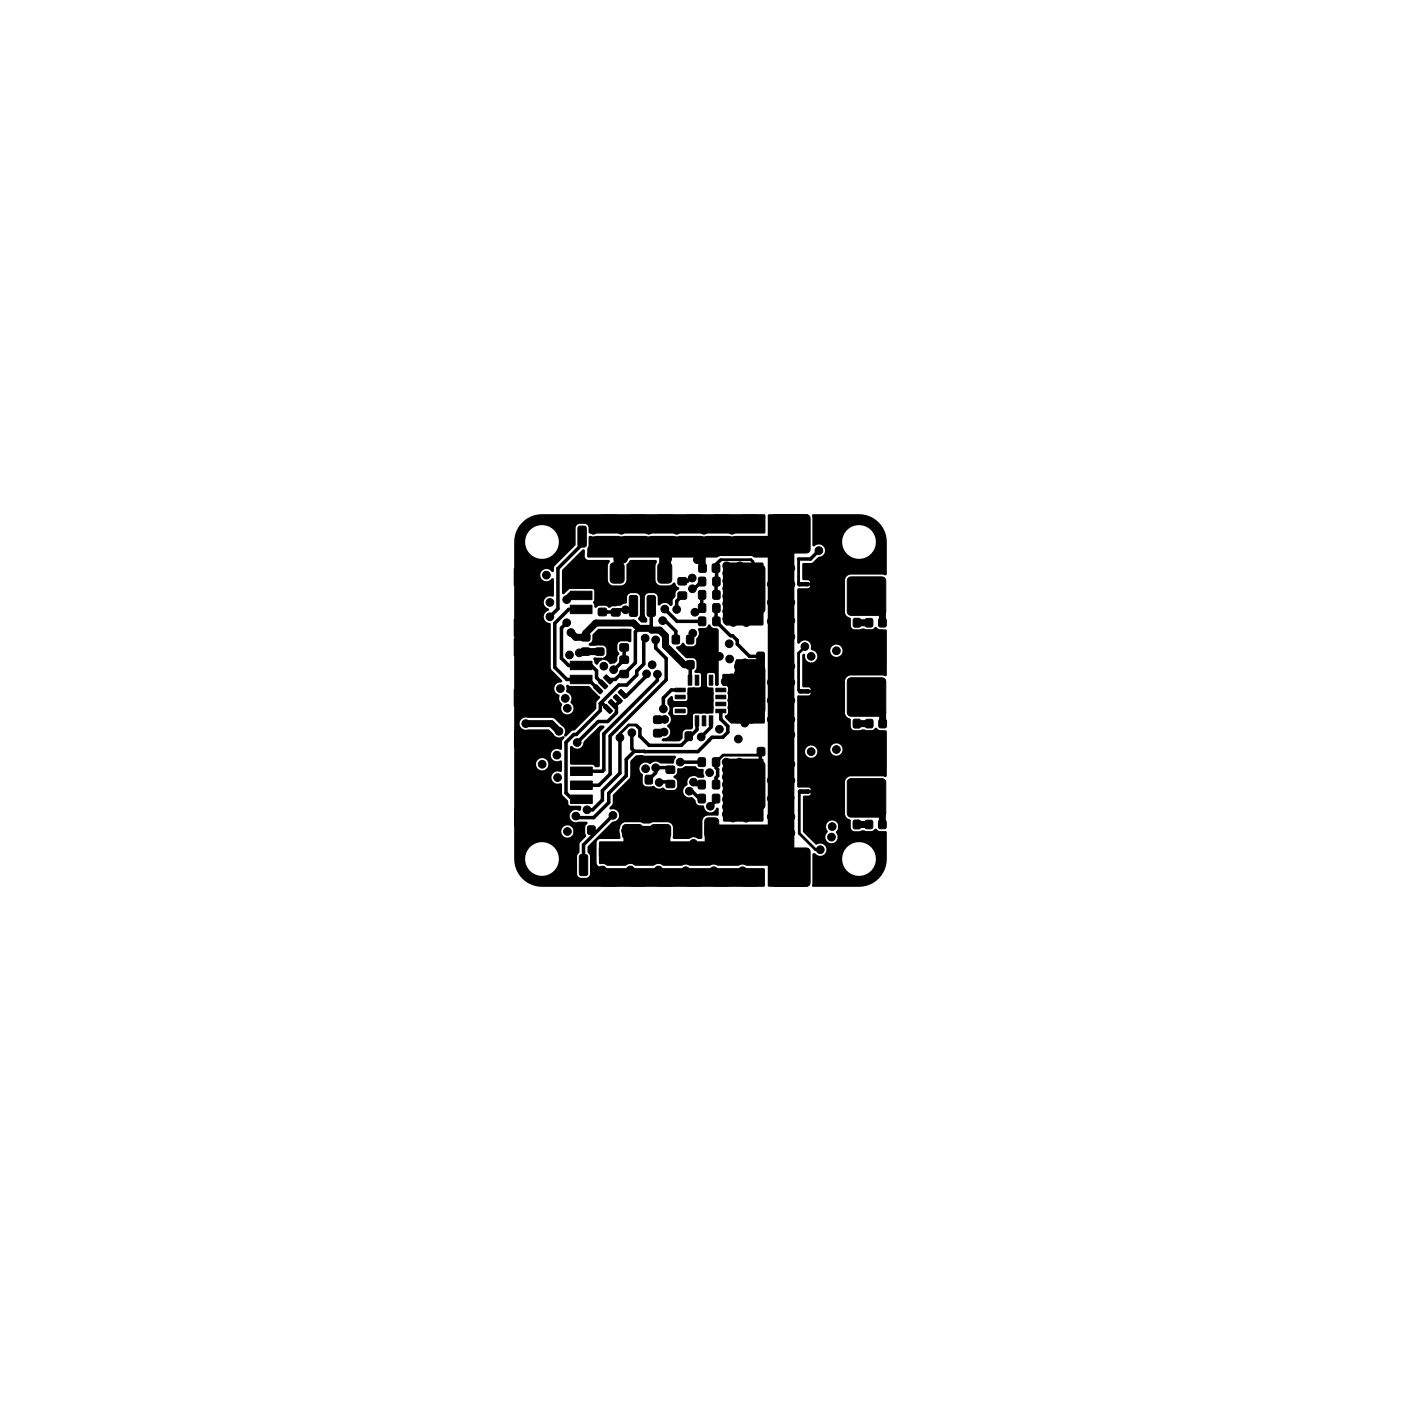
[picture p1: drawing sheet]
<svg xmlns="http://www.w3.org/2000/svg" width="100mm" height="100mm" viewBox="0 0 100 100" stroke-linecap="round" stroke-linejoin="round" font-family="sans-serif">
<g fill="#000" stroke="#000" stroke-width=".07">
<path d="M41.3 37.6h.4h.1l.1 1.3-.1 .1h-.4h-.1zM42.8 38.7l.2-.1 1.1 .1 .1 .2v.6l-.2 .1h-1.1l-.1-.2zM42.8 36.8l.2-.1 1.1 .1 .1 .2v.6l-.2 .1h-1.1l-.1-.2zM44.8 38.7l.2-.1 1.1 .1 .1 .2v.6l-.2 .1h-1.1l-.1-.2zM44.8 36.8l.2-.1 1.1 .1 .1 .2v.6l-.2 .1h-1.1l-.1-.2zM46.8 38.7l.2-.1 1.1 .1 .1 .2v.6l-.2 .1h-1.1l-.1-.2zM46.8 36.8l.2-.1 1.1 .1 .1 .2v.6l-.2 .1h-1.1l-.1-.2zM48.8 38.7l.2-.1 1.1 .1 .1 .2v.6l-.2 .1h-1.1l-.1-.2zM48.8 36.8l.2-.1 1.1 .1 .1 .2v.6l-.2 .1h-1.1l-.1-.2zM50.8 38.7l.2-.1 1.1 .1 .1 .2v.6l-.2 .1h-1.1l-.1-.2zM50.8 36.8l.2-.1 1.1 .1 .1 .2v.6l-.2 .1h-1.1l-.1-.2zM52.8 38.7l.2-.1 1.1 .1 .1 .2v.6l-.2 .1h-1.1l-.1-.2z"/>
<path d="M52.8 36.8l.2-.1 1.1 .1 .1 .2v.6l-.2 .1h-1.1l-.1-.2zM55.2 36.8l.1-.1h2.3l.1 .1 .1 .2v2.2l-.1 .2-.1 .1h-2.3l-.1-.1-.1-.2v-2.2zM36.7 49.2h1.8v1.2h-1.8zM36.7 45.6h1.8v1.2h-1.8zM36.7 44.2h1.8v1.2h-1.8zM36.7 40.6h1.8v1.2h-1.8zM36.7 57.7h1.8v1.3h-1.8zM36.7 52.2h1.8v1.1h-1.8zM40.7 48.2h1.6v.6h-1.6zM40.7 47.2h1.6v.6h-1.6zM40.7 43.2h1.6v.6h-1.6zM40.7 42.2h1.6v.6h-1.6z"/>
<path d="M41 59h.5v.5h-.5zM41.5 46.3h.6v.4h-.6zM41.5 45.3h.6v.4h-.6zM40.7 56.7h1.6v.6h-1.6zM40.7 55.7h1.6v.6h-1.6zM40.7 54.7h1.6v.6h-1.6zM40.7 53.7h1.6v.6h-1.6zM42 59h.4v.5h-.4zM42 49.4l.2-.2 .5 .5-.2 .2zM41.7 40.2h.7l.2 .1v1.1l-.1 .2h-.6l-.2-.1-.1-1.1zM42.7 43.4h.6v.5h-.6zM42.7 42.5h.6v.5h-.6z"/>
<path d="M42.4 49l.2-.1 .4 .5-.2 .1zM42.5 45.3h.6v.4h-.6zM42.5 46.3h.6v.4h-.6zM42.7 48.7l.2-.2 .5 .5-.2 .2zM43.1 50.4l.2-.1 .4 .5-.2 .1zM43.1 48.3l.2-.1 .4 .4-.2 .2zM43.4 50.1l.2-.2 .5 .5-.2 .2zM43.7 42.5h.5v.4h-.5zM43.7 43.5h.5v.4h-.5zM43.8 49.7l.2-.1 .4 .4-.2 .2zM43.6 40.2h.7l.2 .1 .1 1.1-.2 .2h-.6l-.2-.1v-1.1zM44.1 49.4l.2-.2 .5 .5-.2 .2z"/>
<path d="M44.5 58.9h.2h1l.2 .2v.6l-.3 .2-1-.1-.2-.2zM44.5 57h.2h1l.2 .2v.6l-.3 .2-1-.1-.2-.2zM44.3 45h.5v.4h-.5zM44.3 46h.5v.4h-.5zM44.3 46.9h.5v.4h-.5zM44.3 47.9h.5v.4h-.5zM45.1 55.4h.4v.5h-.4zM45 42.5h.4l.1 .1v1.3l-.1 .1h-.3l-.2-.1zM46.1 55.4h.4v.5h-.4zM45.1 40.2h.7l.2 .1v1.1l-.1 .2h-.6l-.2-.1-.1-1.1zM46.2 42.5h.4l.2 .1v1.3l-.1 .1h-.4l-.1-.1zM46.5 58.9h.2h1l.2 .2v.6l-.3 .2-1-.1-.2-.2z"/>
<path d="M46.5 57h.2h1l.2 .2v.6l-.3 .2-1-.1-.2-.2zM46.7 51.1h.5v.5h-.5zM46.7 52.1h.5v.5h-.5zM47.9 52.3h.5v.5h-.5zM47 40.2h.7l.2 .1 .1 1.1-.2 .2h-.6l-.2-.1v-1.1zM47.6 54.7h.5v.5h-.5zM47.6 55.7h.5v.5h-.5zM48 45.4h.5v.5h-.5zM48.4 41.3h.6v.4h-.6zM48.4 42.3h.6v.4h-.6zM48.9 52.3h.5v.5h-.5zM48.2 50.6h.7v.3h-.7z"/>
<path d="M48.2 50.1h.7v.3h-.7zM48.2 49.6h.7v.3h-.7zM48.2 49.1h.7v.3h-.7zM49 47.2h.5v.5h-.5zM49.1 51.1h.3v.7h-.3zM49.1 48.2h.3v.7h-.3zM48.5 58.4h.7l.2 .1v1.1l-.2 .2h-.6l-.2-.1v-1.1zM49 45.4h.5v.5h-.5zM49.9 54.1h.4v.6h-.4zM49.9 43.1h.4v.6h-.4zM49.9 42.2h.4v.5h-.4zM49.9 40.3h.5v.5h-.5z"/>
<path d="M49.6 51.1h.3v.7h-.3zM49.6 48.2h.3v.7h-.3zM50 47.2h.5v.5h-.5zM49.9 55.7h.4v.6h-.4zM49.9 56.7h.4v.6h-.4zM50.1 51.1h.3v.7h-.3zM50.1 48.2h.3v.7h-.3zM49.9 44.1h.4v.5h-.4zM49.9 41.2h.4v.6h-.4zM50.9 40.3h.4v.5h-.4zM50.9 54.1h.4v.6h-.4zM49.1 49.1h1.8v1.8h-1.8z"/>
<path d="M50.9 43.1h.5v.6h-.5zM50.9 42.2h.5v.5h-.5zM50.6 51.1h.3v.7h-.3zM50.6 48.2h.3v.7h-.3zM50.4 58.4h.6l.3 .1v1.1l-.2 .2h-.5l-.3-.1v-1.1zM50.9 55.7h.4v.6h-.4zM50.9 56.7h.4v.6h-.4zM50.9 44.1h.5v.5h-.5zM50.9 41.2h.5v.6h-.5zM51.1 49.1h.7v.3h-.7zM51.1 49.6h.7v.3h-.7zM51.1 50.1h.7v.3h-.7z"/>
<path d="M51.1 50.6h.7v.3h-.7zM54.1 46.6h.4v.5h-.4zM54.1 53.4h.5v.5h-.5zM53 54.4l.2-.1h1.1l.3 .2v3l-.2 .2h-1.2l-.3-.1v-3zM53 40.4l.2-.1h1.1l.3 .2v3l-.2 .2h-1.2l-.3-.1v-3zM53 47.6h.2h1.1l.3 .1v3l-.2 .2-1.2 .1-.3-.2v-3zM55 46.6h.5v.5h-.5zM55 53.4h.5v.5h-.5zM56.3 53.4h.3v.5h-.3zM57 53.4h.3v.5h-.3zM57 41.6h.7v.2h-.7zM57.1 56.4h.6v.2h-.6z"/>
<path d="M57.1 49.2h.6v.3h-.6zM58.4 54.4l.2-.1h1.1l.3 .2v3l-.2 .2h-1.2l-.3-.1v-3zM58.4 40.4l.2-.1h1.1l.3 .2v3l-.2 .2h-1.2l-.3-.1v-3zM58.4 47.6h.2h1.1l.3 .1v3l-.2 .2-1.2 .1-.3-.2v-3zM59.9 51.4h.5v.5h-.5zM59.9 58.6h.5v.5h-.5zM59.9 44.2h.5v.5h-.5zM60.6 52.3l.1-.1h2.3l.1 .1 .1 .1v2.3l-.1 .1-.1 .1h-2.3l-.1-.1-.1-.1v-2.3zM60.6 48.5l.1-.1h2.3l.1 .1 .1 .1v2.3l-.1 .1-.1 .1h-2.3l-.1-.1-.1-.1v-2.3zM60.6 45.1l.1-.1h2.3l.1 .1 .1 .1v2.3l-.1 .1-.1 .1h-2.3l-.1-.1-.1-.1v-2.3zM60.6 41.3l.1-.1h2.3l.1 .1 .1 .1v2.3l-.1 .1-.1 .1h-2.3l-.1-.1-.1-.1v-2.3zM60.6 55.7l.1-.1h2.3l.1 .1 .1 .1v2.3l-.1 .1-.1 .1h-2.3l-.1-.1-.1-.1v-2.3z"/>
<path d="M60.9 51.4h.5v.5h-.5zM60.9 58.6h.5v.5h-.5zM60.9 44.2h.5v.5h-.5zM61.8 58.6h.5v.5h-.5zM61.8 44.2h.5v.5h-.5zM61.8 51.4h.5v.5h-.5zM62.7 58.6h.5v.5h-.5zM62.7 44.2h.5v.5h-.5zM62.8 51.4h.4v.5h-.4zM41.4 61h.4l.1 .1v1.2v.2h-.4l-.1-.1zM42.8 60.4l.2-.1 1.1 .1 .1 .2v.6l-.2 .1h-1.1l-.1-.2zM42.8 62.3h.2h1.1l.1 .2v.6l-.2 .2-1.1-.1-.1-.2z"/>
<path d="M44.8 60.4l.2-.1 1.1 .1 .1 .2v.6l-.2 .1h-1.1l-.1-.2zM44.8 62.3h.2h1.1l.1 .2v.6l-.2 .2-1.1-.1-.1-.2zM46.8 60.4l.2-.1 1.1 .1 .1 .2v.6l-.2 .1h-1.1l-.1-.2zM46.8 62.3h.2h1.1l.1 .2v.6l-.2 .2-1.1-.1-.1-.2zM48.8 60.4l.2-.1 1.1 .1 .1 .2v.6l-.2 .1h-1.1l-.1-.2zM48.8 62.3h.2h1.1l.1 .2v.6l-.2 .2-1.1-.1-.1-.2zM50.8 60.4l.2-.1 1.1 .1 .1 .2v.6l-.2 .1h-1.1l-.1-.2zM50.8 62.3h.2h1.1l.1 .2v.6l-.2 .2-1.1-.1-.1-.2zM52.8 60.4l.2-.1 1.1 .1 .1 .2v.6l-.2 .1h-1.1l-.1-.2zM52.8 62.3h.2h1.1l.1 .2v.6l-.2 .2-1.1-.1-.1-.2zM55.2 60.6l.1-.1h2.3l.1 .1 .1 .2v2.2l-.1 .2-.1 .1h-2.3l-.1-.1-.1-.2v-2.2z"/>
<circle cx="42.4" cy="37.8" r=".27"/>
<circle cx="44.4" cy="37.8" r=".27"/>
<circle cx="44.5" cy="39.9" r=".27"/>
<circle cx="46.3" cy="37.8" r=".27"/>
<circle cx="47.7" cy="39.9" r=".27"/>
<circle cx="48.3" cy="37.8" r=".27"/>
<circle cx="49.8" cy="40" r=".27"/>
<circle cx="50.2" cy="37.8" r=".27"/>
<circle cx="52.2" cy="37.8" r=".27"/>
<circle cx="58.4" cy="39.3" r=".28"/>
<circle cx="37.1" cy="40.2" r=".27"/>
<circle cx="37.4" cy="45.4" r=".27"/>
<circle cx="37.4" cy="59.3" r=".28"/>
<circle cx="37.5" cy="51.7" r=".27"/>
<circle cx="38.7" cy="54.5" r=".27"/>
<circle cx="38.9" cy="55.7" r=".27"/>
<circle cx="39" cy="50.3" r=".27"/>
<circle cx="39" cy="41" r=".28"/>
<circle cx="39.2" cy="44" r=".27"/>
<circle cx="39.3" cy="43" r=".27"/>
<circle cx="39.7" cy="50.7" r=".28"/>
<circle cx="39.7" cy="53.9" r=".27"/>
<circle cx="39.7" cy="53" r=".27"/>
<circle cx="39.8" cy="55.5" r=".28"/>
<circle cx="39.9" cy="52.2" r=".27"/>
<circle cx="40" cy="49.2" r=".27"/>
<circle cx="40.4" cy="49.9" r=".28"/>
<circle cx="40.4" cy="42.8" r=".28"/>
<circle cx="40.4" cy="44.4" r=".28"/>
<circle cx="40.5" cy="50.6" r=".28"/>
<circle cx="40.5" cy="59.4" r=".27"/>
<circle cx="40.7" cy="46.7" r=".28"/>
<circle cx="40.7" cy="45.2" r=".28"/>
<circle cx="41.1" cy="58.2" r=".27"/>
<circle cx="41.2" cy="53" r=".27"/>
<circle cx="41.3" cy="54.2" r=".27"/>
<circle cx="41.4" cy="46.6" r=".27"/>
<circle cx="41.9" cy="57.8" r=".28"/>
<circle cx="43.1" cy="47.5" r=".27"/>
<circle cx="43.1" cy="41.9" r=".27"/>
<circle cx="43.6" cy="59.5" r=".28"/>
<circle cx="43.7" cy="58.2" r=".28"/>
<circle cx="43.8" cy="47.8" r=".28"/>
<circle cx="44" cy="45.5" r=".28"/>
<circle cx="44.2" cy="52.7" r=".27"/>
<circle cx="44.7" cy="59.3" r=".27"/>
<circle cx="44.7" cy="43.5" r=".27"/>
<circle cx="44.9" cy="58.2" r=".28"/>
<circle cx="45.1" cy="52.3" r=".27"/>
<circle cx="45.4" cy="41.9" r=".27"/>
<circle cx="45.7" cy="54.2" r=".28"/>
<circle cx="46.1" cy="45.5" r=".27"/>
<circle cx="46.1" cy="54.9" r=".27"/>
<circle cx="46.1" cy="48.1" r=".28"/>
<circle cx="46.5" cy="47.4" r=".28"/>
<circle cx="46.8" cy="54.8" r=".28"/>
<circle cx="46.8" cy="45.7" r=".28"/>
<circle cx="46.9" cy="48.1" r=".27"/>
<circle cx="47.1" cy="55.8" r=".28"/>
<circle cx="47.3" cy="42.5" r=".27"/>
<circle cx="47.3" cy="44.3" r=".27"/>
<circle cx="47.3" cy="58.2" r=".28"/>
<circle cx="47.4" cy="50.6" r=".27"/>
<circle cx="47.4" cy="52.2" r=".28"/>
<circle cx="47.4" cy="43.5" r=".27"/>
<circle cx="47.4" cy="51.4" r=".27"/>
<circle cx="48.3" cy="43.5" r=".28"/>
<circle cx="48.5" cy="54.4" r=".27"/>
<circle cx="49.2" cy="56.5" r=".27"/>
<circle cx="49.4" cy="55.1" r=".28"/>
<circle cx="49.4" cy="41.3" r=".28"/>
<circle cx="49.4" cy="42" r=".27"/>
<circle cx="49.4" cy="45.2" r=".27"/>
<circle cx="49.5" cy="55.8" r=".27"/>
<circle cx="49.6" cy="43.7" r=".27"/>
<circle cx="49.7" cy="58.2" r=".28"/>
<circle cx="50.1" cy="52.6" r=".27"/>
<circle cx="50.2" cy="45.2" r=".28"/>
<circle cx="50.7" cy="55.2" r=".27"/>
<circle cx="50.7" cy="57.5" r=".27"/>
<circle cx="51.4" cy="46.8" r=".27"/>
<circle cx="51.4" cy="52.1" r=".27"/>
<circle cx="51.8" cy="48.7" r=".27"/>
<circle cx="51.8" cy="54.4" r=".28"/>
<circle cx="51.8" cy="56" r=".27"/>
<circle cx="51.8" cy="55.5" r=".27"/>
<circle cx="51.8" cy="58.1" r=".28"/>
<circle cx="51.8" cy="54.9" r=".28"/>
<circle cx="51.8" cy="57.6" r=".27"/>
<circle cx="51.8" cy="57.1" r=".27"/>
<circle cx="51.8" cy="56.5" r=".28"/>
<circle cx="51.9" cy="44.2" r=".27"/>
<circle cx="51.9" cy="41.5" r=".27"/>
<circle cx="51.9" cy="42.5" r=".27"/>
<circle cx="51.9" cy="42" r=".27"/>
<circle cx="51.9" cy="43.6" r=".27"/>
<circle cx="51.9" cy="40.4" r=".27"/>
<circle cx="51.9" cy="40.9" r=".27"/>
<circle cx="51.9" cy="43.1" r=".27"/>
<circle cx="52.1" cy="46" r=".27"/>
<circle cx="52.1" cy="47" r=".28"/>
<circle cx="52.2" cy="48.4" r=".27"/>
<circle cx="52.2" cy="48.9" r=".27"/>
<circle cx="52.2" cy="51.1" r=".27"/>
<circle cx="52.2" cy="50" r=".27"/>
<circle cx="52.2" cy="50.5" r=".27"/>
<circle cx="52.2" cy="49.4" r=".27"/>
<circle cx="52.3" cy="57.9" r=".27"/>
<circle cx="52.3" cy="58.4" r=".28"/>
<circle cx="52.3" cy="54.7" r=".28"/>
<circle cx="52.3" cy="57.3" r=".27"/>
<circle cx="52.3" cy="55.2" r=".27"/>
<circle cx="52.3" cy="56.3" r=".27"/>
<circle cx="52.3" cy="56.8" r=".27"/>
<circle cx="52.3" cy="55.7" r=".27"/>
<circle cx="52.3" cy="41.2" r=".27"/>
<circle cx="52.3" cy="43.9" r=".27"/>
<circle cx="52.3" cy="40.7" r=".27"/>
<circle cx="52.3" cy="44.4" r=".27"/>
<circle cx="52.3" cy="42.8" r=".27"/>
<circle cx="52.3" cy="43.4" r=".27"/>
<circle cx="52.3" cy="41.7" r=".27"/>
<circle cx="52.3" cy="42.3" r=".27"/>
<circle cx="52.7" cy="48.7" r=".27"/>
<circle cx="52.7" cy="51.3" r=".27"/>
<circle cx="52.7" cy="47.6" r=".27"/>
<circle cx="52.7" cy="48.1" r=".27"/>
<circle cx="52.7" cy="52.7" r=".28"/>
<circle cx="52.7" cy="50.2" r=".27"/>
<circle cx="52.7" cy="49.7" r=".27"/>
<circle cx="52.7" cy="50.8" r=".27"/>
<circle cx="52.7" cy="49.2" r=".28"/>
<circle cx="52.8" cy="54.4" r=".27"/>
<circle cx="52.8" cy="57.6" r=".27"/>
<circle cx="52.8" cy="55.5" r=".27"/>
<circle cx="52.8" cy="56" r=".27"/>
<circle cx="52.8" cy="56.5" r=".27"/>
<circle cx="52.8" cy="58.1" r=".27"/>
<circle cx="52.8" cy="57.1" r=".28"/>
<circle cx="52.8" cy="54.9" r=".28"/>
<circle cx="52.8" cy="42" r=".27"/>
<circle cx="52.8" cy="42.5" r=".27"/>
<circle cx="52.8" cy="41.5" r=".27"/>
<circle cx="52.8" cy="44.2" r=".27"/>
<circle cx="52.8" cy="43.6" r=".27"/>
<circle cx="52.8" cy="43.1" r=".27"/>
<circle cx="52.8" cy="40.4" r=".27"/>
<circle cx="52.8" cy="40.9" r=".27"/>
<circle cx="53.2" cy="51.6" r=".27"/>
<circle cx="53.2" cy="47.8" r=".27"/>
<circle cx="53.2" cy="48.4" r=".28"/>
<circle cx="53.2" cy="47.3" r=".28"/>
<circle cx="53.2" cy="48.9" r=".27"/>
<circle cx="53.2" cy="50" r=".28"/>
<circle cx="53.2" cy="50.5" r=".28"/>
<circle cx="53.2" cy="51.1" r=".28"/>
<circle cx="53.2" cy="49.4" r=".28"/>
<circle cx="53.2" cy="58.4" r=".27"/>
<circle cx="53.2" cy="57.9" r=".27"/>
<circle cx="53.3" cy="43.9" r=".27"/>
<circle cx="53.3" cy="44.4" r=".27"/>
<circle cx="53.6" cy="51.4" r=".27"/>
<circle cx="53.6" cy="47.6" r=".28"/>
<circle cx="53.7" cy="58.1" r=".27"/>
<circle cx="53.7" cy="44.2" r=".27"/>
<circle cx="55.1" cy="50" r=".27"/>
<circle cx="55.1" cy="44.4" r=".27"/>
<circle cx="55.1" cy="48.7" r=".27"/>
<circle cx="55.1" cy="55.7" r=".27"/>
<circle cx="55.1" cy="43" r=".27"/>
<circle cx="55.1" cy="58.3" r=".27"/>
<circle cx="55.1" cy="51.4" r=".27"/>
<circle cx="55.1" cy="57" r=".27"/>
<circle cx="55.1" cy="41.7" r=".27"/>
<circle cx="55.1" cy="59.4" r=".28"/>
<circle cx="55.4" cy="47.7" r=".28"/>
<circle cx="55.4" cy="45.2" r=".27"/>
<circle cx="56.4" cy="56.9" r=".27"/>
<circle cx="56.4" cy="51.4" r=".27"/>
<circle cx="56.4" cy="47.5" r=".27"/>
<circle cx="56.4" cy="43" r=".27"/>
<circle cx="56.4" cy="48.7" r=".27"/>
<circle cx="56.4" cy="55.7" r=".27"/>
<circle cx="56.4" cy="54.5" r=".27"/>
<circle cx="56.4" cy="58.3" r=".27"/>
<circle cx="56.4" cy="50" r=".27"/>
<circle cx="56.4" cy="44.3" r=".27"/>
<circle cx="56.4" cy="41.7" r=".27"/>
<circle cx="56.4" cy="40.5" r=".27"/>
<circle cx="56.4" cy="45.4" r=".28"/>
<circle cx="56.4" cy="52.4" r=".28"/>
<circle cx="56.4" cy="59.4" r=".28"/>
<circle cx="57" cy="41.7" r=".12"/>
<circle cx="57.1" cy="56.5" r=".12"/>
<circle cx="57.1" cy="49.3" r=".12"/>
<circle cx="57.4" cy="46.2" r=".28"/>
<circle cx="57.6" cy="41.7" r=".13"/>
<circle cx="57.7" cy="56.5" r=".12"/>
<circle cx="57.7" cy="49.3" r=".12"/>
<circle cx="57.9" cy="46.8" r=".27"/>
<circle cx="57.9" cy="53.7" r=".27"/>
<circle cx="59.4" cy="59.8" r=".27"/>
<circle cx="59.4" cy="59" r=".27"/>
<circle cx="59.7" cy="46.4" r=".27"/>
<circle cx="59.7" cy="53.5" r=".27"/>
<circle cx="43" cy="62.1" r=".27"/>
<circle cx="45" cy="62.1" r=".27"/>
<circle cx="45.5" cy="60.2" r=".28"/>
<circle cx="47" cy="62.1" r=".27"/>
<circle cx="47.5" cy="60.2" r=".28"/>
<circle cx="49" cy="62.1" r=".28"/>
<circle cx="49.5" cy="60.2" r=".28"/>
<circle cx="51" cy="62.1" r=".28"/>
<circle cx="51.5" cy="60.2" r=".28"/>
<circle cx="53" cy="62.1" r=".27"/>
<circle cx="58.5" cy="60.6" r=".27"/>
</g>
<g fill="none" stroke="#000" stroke-width=".25">
<path d="M41.6 38.4v.4l-1.8 1.8v2.8l-.6 .6M51.4 40l-.2 .3-.1 2.2M58.4 39.3l-.5 .6h-.9M40.5 44.4l-.4 .4v2.2l.5 .5h1.6l.4 .4v.5l.6 .6M41.5 43.5h-.9l-1 1v3.1l.9 .9h1.5l.9 .9M41.8 46.5l-.1 .1h-.4M42.9 50.2v.5l-1.8 1.7h-.1l-.6 .6v3.6l.5 .4h.6M42.9 50.2h.1l.5 .6M43.7 50.3l.3 .2v.4l-.6 .6h-.7l-1.5 1.5M43.7 58.2l-2.1 2.1v1.4M44.3 52.6v2.6l-1.3 1.2v.7l-.7 .7h-.4M44.3 50l-.4 .4"/>
<path d="M44.4 46.2l.2 .2v.7l-.8 .7M45.1 52.3v1.1l.2 .2M45.2 43.3l-.3 .2h-.8l-.2 .2h-.9M45.3 53.6l-.6 .6v1.2l-1.2 1.2v.7l-1.1 1.1h-1.2l-.1-.1M45.5 45l-.2 .1v2.2l-.7 .8h-.3l-.4 .4h-.5M45.7 54.2l-.4 .5v.9M46 45.6v1.8l-.6 .5v.3l-.7 .7h-.5l-1.3 1.3M46.2 48.1v.1l-1.5 1.5h-.1M46.5 43.3v1.4l-.1 .2M46.8 45.7v.6l.8 .7v1.5l-4 4v2.8l-.9 .7h-1.2M46.9 48.1v.5l-3.8 3.8v2.6h-.1h-1.5M47.3 44.3h.2l.7 .8v.5"/>
<path d="M47.4 52.3h-.1h-.4M47.4 43.5l.9 .8h1.8M47.4 51.3l-.5 .1M47.9 55.8l-.9 .1M47.9 54.8h-1.1v.4l-.5 .4M48.6 54.4h1.5M48.6 50.3h1.1M48.6 49.3h-.7l-.6 .5v.8M48.7 42.5l-.4 .4v.6M49.2 56.5h.2l.5 .5h.2M49.3 47.4v1.1M49.3 48.5v.1"/>
<path d="M49.4 41.3h-.1l-.3 .2h-.3M49.5 55.8l.2 .2h.4M49.7 51.4v.7l-1.1 1.1h-2.3l-.6-.7v-.5l-.2-.1M50.1 41.5l-.5 .5h-.2M50.1 42.5v.9l-.3 .3h-.2M50.6 52.8l-.8 .8h-4.5M50.6 52.8h.1M50.7 51.4v.5l-.7 .7M51.1 57v.1l-.4 .5M51.1 43.3v1l1 1.1h.2l.3 .3v.3l.9 .9h.8v1.8l-.6 .6M51.1 54.4v.4l.1 .1-.1 1.1M51.3 46.9h-.5l-.6 .5 .1 2.3-1 1v.7"/>
<path d="M51.4 50.7v.6l.6 .5v.5l-.4 .3h-.8l-.2 .2M53.7 40.3v1.7h.1M54.3 53.6v1.9"/>
</g>
<path d="M51.4 40l2.2-.1 .1 .2v.2M57 39.9v1.8M45.5 51.9l-.1-.2h-.5l-.6 .7v.2M49.4 45.2l-.1 .2v.2M54.3 55.5l-.6 .5M54.3 53.6l-.2 .3h-2.5l-.5 .5M57 56.6v2.9l1.2 1.2h.4M57.4 46.2l-.4 .4v2.7h.1M57.7 41.7h1.1l.3 .3M59.1 49.3h-.1h-1.3M59.1 56l-.4 .5h-1" fill="none" stroke="#000" stroke-width=".2"/>
<g fill="none" stroke="#000" stroke-width=".5">
<path d="M43.5 39.2l.5 .5v1.2M44.4 39.9l-.4 .4M45.5 39.2h-.3l-.7 .7h-.5M47.3 39.3l.2-.1 .1 .1v1.4l-.2 .2-.1-.2zM49.5 39.2l.6 .6M49.8 39.4v.5h.1l.2-.1M50.1 39.8v.8M56.4 38.1l-.6 .6M37.6 51.6h1.7l.6 .6M41.5 42.5h-.8l-.2 .3M41.8 46.5h1M44.4 45.2l-.3 .3h-1.3"/>
<path d="M45.5 44.7l-.3-.2h-2.7l-.7 .7v.3h-.7l-.4-.3M45.6 44.9h.8l.1 .1h.6l.4 .4v.7l1.4 1.3h.4M47.2 59.3v1.2l.3 .4M50.8 59.1v1l.7 .8M61.2 51.6h.8M61.2 58.9h.8M61.2 44.4h.8M61.9 42.6l1.1 1.1v.7M61.9 57l1.1 1.1v.8M61.9 49.7l1.1 1.2v.7"/>
</g>
<path d="M40.1 40.7l1.6-1.5v.1v.5l.2 .1 1.6 .1v.1l-.1 .3v1.1l.3 .3h.6l.2-.1 .2-.2v-1.2l.3-.3h1.8v1.4l.1 .2 .2 .2h.6l.5-.2 .3 .4-.3 .3v.3l-.2 .2v.3l-.1 .2a.6 .6 0 0 0-.9-.1l-.1-.6-.1-.2h-.6l-.2 .2v1.3a.33 .33 0 0 1 .1 .5h-.3l-.3-.2 .2-.3v-1.3l-.2-.2h-.6l-.1 .2-.1 .4-.4 .2-.6 .1a.27 .27 0 0 1-.5-.1h-.4a.23 .23 0 0 1-.4 .1l-.1-.3 .1-.2v-.6l-.1-.2h-1.6l-.4 .4h-.2zM37.3 37.3l.6-.4 .8-.2h15.8l.1 .1v1.2l-.1 .1h-12.2l-.3-.1v-.4l-.1-.2h-.6l-.2 .2v1.3l-1.5 1.5-.1 .4a.56 .56 0 0 0-.9 0 .45 .45 0 0 0 .2 .6 .45 .45 0 0 0 .6-.1l.1 .1v1.1v.1a.46 .46 0 0 0-.7 .3 .46 .46 0 0 0 .4 .6v.1a.46 .46 0 0 0-.4 .5 .46 .46 0 0 0 .5 .4v3.2l.8 .8v.2a.48 .48 0 0 0-.5 .3 .48 .48 0 0 0 .2 .6l.1 .1a.59 .59 0 0 0 .2 .6 .44 .44 0 0 0 .2 .6 .44 .44 0 0 0 .6-.1 .44 .44 0 0 0-.2-.6 .57 .57 0 0 0-.3-.9v-.3a.14 .14 0 0 1 .1-.1 .14 .14 0 0 1 .2 .1h1.4l.7 .8-.2 .3-.1 .5-1.4 1.5-.3 .1-.4 .4-.1-.2a.45 .45 0 0 0-.2-.6l-.7-.6h-1.7a.44 .44 0 0 0-.6 .5 .44 .44 0 0 0 .6 .4h1.4l.4 .3a.46 .46 0 0 0 .7 .1l.1 .2-.2 .2-.1 .6a.46 .46 0 0 0-.6 .1 .46 .46 0 0 0 0 .6 .46 .46 0 0 0 .6 .1l.1 .1-.1 .7a.46 .46 0 0 0-.6 .4 .46 .46 0 0 0 .6 .4l.1 .8 .4 .4 .1 .4h.8a.2 .2 0 0 1 .1 .2 .2 .2 0 0 1-.2 .2 .44 .44 0 0 0-.6 .4 .44 .44 0 0 0 .6 .3l.6 .1-.1 .3v.7l-.4 .5v.6l-.2 .3v1.3l.3 .3h.4l.2-.3v-1.3l-.2-.3 .1-.4 1.7-1.7a.46 .46 0 0 0 .5-.6 .46 .46 0 0 0-.6-.3l-.1-.2 .2-.3 .1-.6 1.2-1.2v-1.1l.4-.5h2.8l.1 .1-.2 .5h-.9a.58 .58 0 0 0-.8 0 .45 .45 0 0 0-.7 .1 .45 .45 0 0 0 .2 .7v.7l.2 .1h.6a.59 .59 0 0 0 .7 .1l.2 .2h.5l.2-.1v-.5l-.2-.4 .2-.2 .1-.4h.2l.3-.1h.7l.3 .2h.3l.1 .5-.4 .1a.49 .49 0 0 0-.6-.1 .49 .49 0 0 0-.2 .6l-.1 .1a.47 .47 0 0 0-.2 .6 .47 .47 0 0 0 .6 .2l.4 .5 .4 .1a.48 .48 0 0 0 .4 .5 .48 .48 0 0 0 .6-.3h.1v.5l-1 .1a.59 .59 0 0 0-.2 .6v.9v.1l-.7-.1-.2 .1h-1.1l-.1-.1v-.8l-.2-.3h-1.2l-.7 .1-.2-.1h-1.1a.77 .77 0 0 0-.3 1l-.1 .2h-1.4l-.1 .1-.1 .1v1.5a.42 .42 0 0 0 .5 .3l.3 .1h1.3l.3-.2 .4 .2h1.3l.3-.2 .4 .2h1.3l.2-.1 .3 .1h1.5l.2-.1 .3 .1 1.7-.1 1.6 .1 .1 .1v1.1l-.1 .1h-15.8a1.99 1.99 0 0 1-2-2h.8v.2a1.21 1.21 0 0 0 1.9 .8 1.21 1.21 0 0 0-.2-2.1 1.21 1.21 0 0 0-1.7 1.1h-.8v-2h3.4a.44 .44 0 0 0 .6 .4 .44 .44 0 0 0 .1-.7 .44 .44 0 0 0-.7 .2v.1h-3.4v-4.7h1.6a.44 .44 0 0 0 .6 .3 .44 .44 0 0 0 .1-.7 .44 .44 0 0 0-.7 .2v.2h-1.6v-15.9h.8v.2a1.21 1.21 0 0 0 1.9 .7 1.21 1.21 0 0 0-.2-2 1.21 1.21 0 0 0-1.7 1.1h-.8l.2-.8zM42 38.3h12.8v-1.6h1.8l.1 .1v26.5h-1.9v-1.5h-1.5l-.2-.1-.4 .1h-1.5l-.2-.1-.3 .1h-1.5l-.2-.1-.3 .1h-1.3a.54 .54 0 0 0-.8 0h-1.2a.54 .54 0 0 0-.8 0h-1.2l-.3-.1h-.3l-.1-.1 .1-1.5 1.7-.1v-1h.1h3.2h.1v1h2.4v-1.1h.1h4.4v-19.1h-.9l-.3-.1h-2.2l-.2 .1h-9.2l-.1-.1zM58 36.7h3.3a1.99 1.99 0 0 1 2 2v2.3h-2.6l-.3 .1-.1 .3v2.3l.1 .3 .3 .2 .1 .6 .2 .1h.5h.7l.3-.2 .3 .2h.4l.1 .1v3.2h-2.6l-.3 .1-.1 .3v2.3l.1 .3 .3 .1 .1 .7 .2 .1h.5h.7l.3-.2 .3 .2 .5 .1v3.2l-.1 .1-2.5-.1-.3 .1-.1 .3v2.3l.1 .3 .3 .1v.6l.3 .2h.5h.7l.3-.2 .3 .2h.4l.1 2a1.99 1.99 0 0 1-2 2h-3.3v-.1v-1.9h2.1v.2a1.21 1.21 0 0 0 1.9 .8 1.21 1.21 0 0 0-.1-2.1 1.21 1.21 0 0 0-1.8 1.1h-2.1v-.3l.1-.1a.47 .47 0 0 0 .7 .1 .47 .47 0 0 0 0-.7l-.2-.1-.4 .1-.5-.6h1.2a.45 .45 0 0 0 .6 .4 .45 .45 0 0 0 .2-.7v-.1a.45 .45 0 0 0 0-.6 .45 .45 0 0 0-.6 0 .45 .45 0 0 0 0 .6l-.2 .4h-1.2l-.4-.3v-2.5l.1-.1 .4-.1 .1-.3-.1-.2h-.8l-.1-.1v-2.5h.6a.44 .44 0 0 0 .5 .5 .44 .44 0 0 0 .3-.6h1v.1a.44 .44 0 0 0 .7 .2 .44 .44 0 0 0-.1-.7 .44 .44 0 0 0-.6 .4h-1v-.1a.44 .44 0 0 0-.5-.2 .44 .44 0 0 0-.3 .4h-.6v-3.9l.1-.1h.8l.1-.1-.1-.4h-.4l-.1-.1v-2.2l.1-.1h.1a.44 .44 0 0 0 .2 .6 .44 .44 0 0 0 .6-.3 .44 .44 0 0 0-.2-.6h1.2v.2a.44 .44 0 0 0 .7 .2 .44 .44 0 0 0-.1-.7 .44 .44 0 0 0-.6 .3h-1.2h-.2v-.1a.44 .44 0 0 0-.3-.5 .44 .44 0 0 0-.5 .1l-.1 .1-.1-.1v-3.8l.1-.1h.7l.1-.2v-.3l-.5-.2v-1v-.1h.7l.4-.4a.45 .45 0 0 0 .5-.6 .45 .45 0 0 0-.8-.2h-.1v-.3h2.1v.2a1.21 1.21 0 0 0 1.9 .7 1.21 1.21 0 0 0-.1-2 1.21 1.21 0 0 0-1.8 1.1h-2.1zM40.7 53.3l.1-.1a.51 .51 0 0 0 .5 .2 .51 .51 0 0 0 .4-.5l1.1-1.1h.3v.1l-.3 .4v2.4l-.1 .1-.2-.1-.2-.1h-1.6zM42.3 45.3l.4-.4h2.3v.9h-.8l-.1 .2v.4a.31 .31 0 0 1 0 .5 .4 .4 0 0 1-.5 .5h-.1a.45 .45 0 0 0-.4-.3 .45 .45 0 0 0-.4 .3l-.3-.1v-.2a.12 .12 0 0 1 0-.2 .12 .12 0 0 1 .1 0l.5 .1 .2-.1 .1-.2v-.4l-.2-.2-1.1-.1 .3-.3zM48.3 46.2l.2-.1 .3-.2 .3 .2h.4l.2-.2v-.3a.49 .49 0 0 0 .1-.7l.1-.1h.4l.3-.2 .2 .2h.4l.1 .2v3.9h-.3v-.8l-.4-.1-.1 .2v.8l.4 .1v1.7v.1l-.4 .1-.9-.1-.1 .2-.1 .9-.1 .1h-.3l-.2 .1-.1 .5-.2 .2h-1.2a.12 .12 0 0 1-.1-.1 .12 .12 0 0 1 .2-.1 .49 .49 0 0 0 .4-.4 .49 .49 0 0 0-.2-.5 .54 .54 0 0 0 .1-.9h.3l.2 .1h.8l.1-.1v-.3l-.2-.1h-.8l-.1 .1v.3h-.3a.48 .48 0 0 0-.1-.7l.1-.3 .2-.2h.1l.1 .3h.9l.1-.1v-.8h.8l.1-.2v-.8l-.4-.1 .1-.3v-.6l-.2-.1h-.6l-.6-.7zM51.6 54.2h2.8h.1v4.4h-.1l-2.7 .1-.1-.1zM51.6 40.2h2.8h.1v4.4h-.1h-2.5l-.3-.1zM52.5 47.1l2-.1 .1 .1v4.5h-.1h-2.3l-.5-.4 .3-.3v-1.8l-.1-.1-.3-.1v-.7v-.1h.8v-.8z" fill="#000"/>
</svg>
